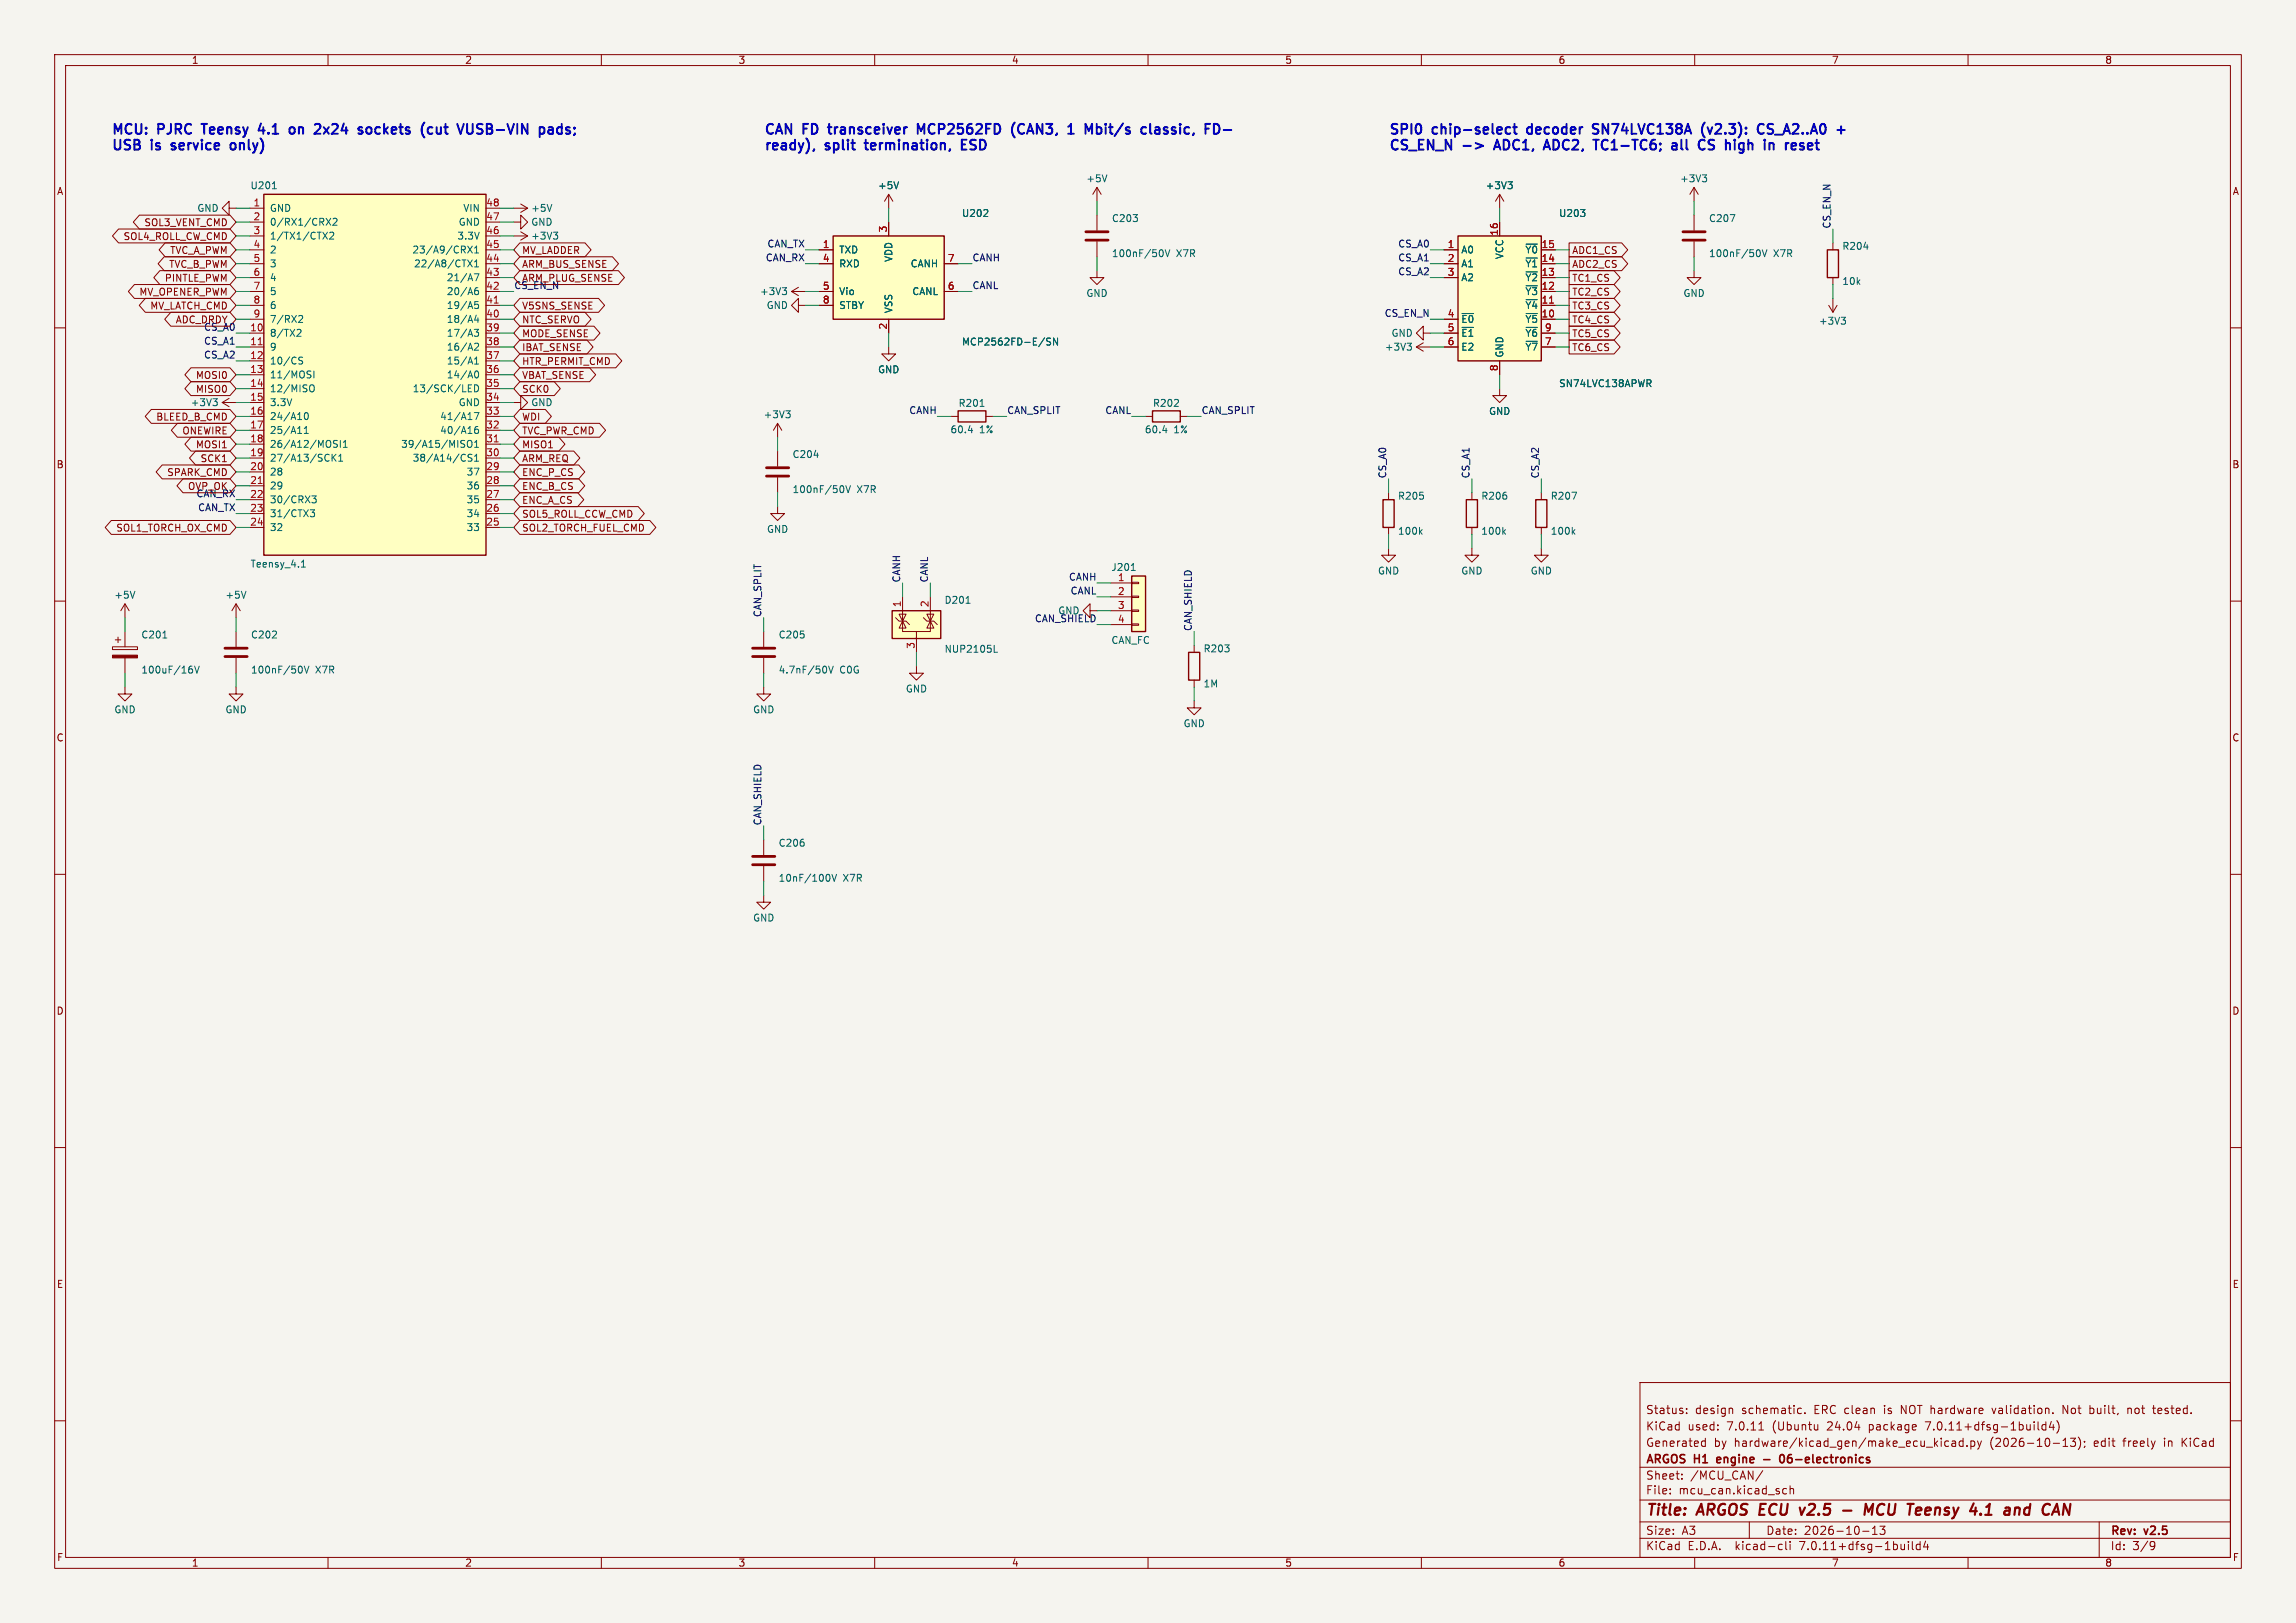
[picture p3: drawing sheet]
<svg xmlns="http://www.w3.org/2000/svg" width="420mm" height="297mm" viewBox="0 0 420 297" stroke-linecap="round" stroke-linejoin="round" font-family="sans-serif">
<defs><g id="words">
<g font-size="2.8" fill="#840000">
<text x="301" y="277.9">Title:</text>
<text x="310.6" y="277.9">ARGOS ECU</text>
<text x="330.9" y="277.9">v2.5</text>
<text x="344.3" y="277.9">MCU</text>
<text x="353" y="277.9">Teensy</text>
<text x="365.3" y="277.9">4.1</text>
<text x="372.3" y="277.9">and</text>
</g>
<g font-size="2.5" fill="#0000c2">
<text x="20.3" y="25.5">MCU:</text>
<text x="20.3" y="28.4">USB</text>
<text x="27.8" y="28.4">is</text>
<text x="29" y="25.5">PJRC</text>
<text x="32.2" y="28.4">service</text>
<text x="37.9" y="25.5">Teensy</text>
<text x="43.7" y="28.4">only)</text>
<text x="48.9" y="25.5">4.1</text>
<text x="55.3" y="25.5">on</text>
<text x="60.6" y="25.5">2x24</text>
<text x="69.3" y="25.5">sockets</text>
<text x="81.5" y="25.5">(cut</text>
<text x="89" y="25.5">VUSB-VIN</text>
<text x="104.5" y="25.5">pads;</text>
<text x="139.7" y="25.5">CAN</text>
<text x="139.7" y="28.4">ready),</text>
<text x="147" y="25.5">FD</text>
<text x="151.1" y="28.4">split</text>
<text x="152.5" y="25.5">transceiver</text>
<text x="159.1" y="28.4">termination,</text>
<text x="169.4" y="25.5">MCP2562FD</text>
<text x="177.4" y="28.4">ESD</text>
<text x="187.3" y="25.5">(CAN3,</text>
<text x="202.2" y="25.5">Mbit/s</text>
<text x="213.2" y="25.5">classic,</text>
<text x="254" y="25.5">SPI0</text>
<text x="254" y="28.4">CS_EN_N</text>
<text x="262.2" y="25.5">chip-select</text>
<text x="274.3" y="28.4">ADC1,</text>
<text x="280.2" y="25.5">decoder</text>
<text x="284.1" y="28.4">ADC2,</text>
<text x="292.9" y="25.5">SN74LVC138A</text>
<text x="293.9" y="28.4">TC1-TC6;</text>
<text x="308.9" y="28.4">all</text>
<text x="313.5" y="25.5">(v2.3):</text>
<text x="314.5" y="28.4">CS</text>
<text x="320.1" y="28.4">high</text>
<text x="324.5" y="25.5">CS_A2..A0</text>
<text x="327.9" y="28.4">in</text>
<text x="332.5" y="28.4">reset</text>
</g>
<g font-size="2.1" fill="#840000">
<text x="301" y="262">KiCad</text>
<text x="301" y="259">Status:</text>
<text x="308.7" y="262">used:</text>
<text x="310.1" y="259">design</text>
<text x="315.9" y="262">7.0.11</text>
<text x="318.7" y="259">schematic.</text>
<text x="324.4" y="262">(Ubuntu</text>
<text x="332" y="259">ERC clean</text>
<text x="334.5" y="262">24.04</text>
<text x="342.3" y="262">package</text>
<text x="345.1" y="259">is</text>
<text x="348.3" y="259">NOT hardware</text>
<text x="352.8" y="262">7.0.11+dfsg-1build4)</text>
<text x="365.3" y="259">validation.</text>
<text x="378.3" y="259">Not</text>
<text x="383.4" y="259">built,</text>
<text x="390.5" y="259">not</text>
<text x="395.4" y="259">tested.</text>
<text x="301" y="268.2">ARGOS H1</text>
<text x="301" y="265">Generated</text>
<text x="313.5" y="265">by</text>
<text x="314.8" y="268.2">engine</text>
<text x="317.3" y="265">hardware/kicad_gen/make_ecu_kicad.py</text>
<text x="327.5" y="268.2">06-electronics</text>
<text x="364.2" y="265">(2026-10-13);</text>
<text x="383.3" y="265">edit</text>
<text x="388.8" y="265">freely</text>
<text x="396.4" y="265">in</text>
<text x="399.8" y="265">KiCad</text>
<text x="301" y="273.7">File:</text>
<text x="301" y="271">Sheet:</text>
<text x="307.1" y="273.7">mcu_can.kicad_sch</text>
<text x="309.2" y="271">/MCU_CAN/</text>
<text x="301" y="281.1">Size:</text>
<text x="307.6" y="281.1">A3</text>
<text x="323" y="281.1">Date:</text>
<text x="330" y="281.1">2026-10-13</text>
<text x="386" y="281.3">Rev:</text>
<text x="392.4" y="281.3">v2.5</text>
<text x="301" y="283.9">KiCad</text>
<text x="308.7" y="283.9">E.D.A.</text>
<text x="317.6" y="283.9">kicad-cli</text>
<text x="329.5" y="283.9">7.0.11+dfsg-1build4</text>
<text x="386" y="283.9">Id:</text>
<text x="390.1" y="283.9">3/9</text>
</g>
<g font-size="1.8" fill="#840000">
<text x="35" y="11.9">1</text>
<text x="85" y="11.9">2</text>
<text x="135" y="11.9">3</text>
<text x="185" y="11.9">4</text>
<text x="235" y="11.9">5</text>
<text x="285" y="11.9">6</text>
<text x="335" y="11.9">7</text>
<text x="385" y="11.9">8</text>
<text x="10.3" y="35.9">A</text>
<text x="408.3" y="35.9">A</text>
<text x="26.3" y="41.6">SOL3_VENT_CMD</text>
<text x="22.5" y="44.1">SOL4_ROLL_CW_CMD</text>
<text x="31" y="46.7">TVC_A_PWM</text>
<text x="95.4" y="46.7">MV_LADDER</text>
<text x="287.5" y="46.7">ADC1_CS</text>
<text x="30.1" y="51.8">PINTLE_PWM</text>
<text x="30.8" y="49.2">TVC_B_PWM</text>
<text x="95.4" y="51.8">ARM_PLUG_SENSE</text>
<text x="95.4" y="49.2">ARM_BUS_SENSE</text>
<text x="287.5" y="49.2">ADC2_CS</text>
<text x="287.5" y="51.8">TC1_CS</text>
<text x="25.4" y="54.3">MV_OPENER_PWM</text>
<text x="27.4" y="56.8">MV_LATCH_CMD</text>
<text x="32.1" y="59.4">ADC_DRDY</text>
<text x="95.4" y="56.8">V5SNS_SENSE</text>
<text x="95.4" y="59.4">NTC_SERVO</text>
<text x="287.5" y="54.3">TC2_CS</text>
<text x="287.5" y="56.8">TC3_CS</text>
<text x="287.5" y="59.4">TC4_CS</text>
<text x="95.4" y="64.5">IBAT_SENSE</text>
<text x="95.4" y="61.9">MODE_SENSE</text>
<text x="287.5" y="64.5">TC6_CS</text>
<text x="287.5" y="61.9">TC5_CS</text>
<text x="35.7" y="69.5">MOSI0</text>
<text x="95.4" y="67">HTR_PERMIT_CMD</text>
<text x="95.4" y="69.5">VBAT_SENSE</text>
<text x="28.5" y="77.2">BLEED_B_CMD</text>
<text x="35.7" y="72.1">MISO0</text>
<text x="95.4" y="72.1">SCK0</text>
<text x="95.4" y="77.2">WDI</text>
<text x="33.3" y="79.7">ONEWIRE</text>
<text x="35.7" y="82.2">MOSI1</text>
<text x="95.4" y="82.2">MISO1</text>
<text x="95.4" y="79.7">TVC_PWR_CMD</text>
<text x="10.3" y="85.9">B</text>
<text x="30.5" y="87.3">SPARK_CMD</text>
<text x="34.3" y="89.9">OVP_OK</text>
<text x="36.6" y="84.8">SCK1</text>
<text x="95.4" y="87.3">ENC_P_CS</text>
<text x="95.4" y="84.8">ARM_REQ</text>
<text x="95.4" y="89.9">ENC_B_CS</text>
<text x="408.2" y="85.9">B</text>
<text x="95.4" y="92.4">ENC_A_CS</text>
<text x="95.4" y="94.9">SOL5_ROLL_CCW_CMD</text>
<text x="21.2" y="97.5">SOL1_TORCH_OX_CMD</text>
<text x="95.4" y="97.5">SOL2_TORCH_FUEL_CMD</text>
<text x="10.3" y="135.9">C</text>
<text x="408.2" y="135.9">C</text>
<text x="10.3" y="185.9">D</text>
<text x="408.2" y="185.9">D</text>
<text x="10.3" y="235.9">E</text>
<text x="408.3" y="235.9">E</text>
<text x="10.3" y="285.9">F</text>
<text x="35" y="286.9">1</text>
<text x="85" y="286.9">2</text>
<text x="135" y="286.9">3</text>
<text x="185" y="286.9">4</text>
<text x="235" y="286.9">5</text>
<text x="285" y="286.9">6</text>
<text x="335" y="286.9">7</text>
<text x="385" y="286.9">8</text>
<text x="408.3" y="285.9">F</text>
</g>
<g font-size="1.8" fill="#006464">
<text x="45.7" y="34.8">U201</text>
<text x="160.5" y="34.8">+5V</text>
<text x="198.6" y="33.6">+5V</text>
<text x="271.7" y="34.8">+3V3</text>
<text x="307.2" y="33.6">+3V3</text>
<text x="36" y="39">GND</text>
<text x="49.3" y="39">GND</text>
<text x="49.3" y="41.5">0/RX1/CRX2</text>
<text x="83.8" y="41.5">GND</text>
<text x="84.7" y="39">VIN</text>
<text x="97.1" y="41.5">GND</text>
<text x="97.1" y="39">+5V</text>
<text x="175.9" y="39.9">U202</text>
<text x="203.3" y="40.8">C203</text>
<text x="285.1" y="39.9">U203</text>
<text x="312.5" y="40.8">C207</text>
<text x="49.3" y="44">1/TX1/CTX2</text>
<text x="49.3" y="46.6">2</text>
<text x="75.3" y="46.6">23/A9/CRX1</text>
<text x="83.6" y="44">3.3V</text>
<text x="97.1" y="44">+3V3</text>
<text x="153.4" y="46.6">TXD</text>
<text x="203.3" y="47.3">100nF/50V</text>
<text x="215.2" y="47.3">X7R</text>
<text x="267.2" y="46.6">A0</text>
<text x="275.2" y="47.5" transform="rotate(-90 275.2 47.5)">VCC</text>
<text x="278.9" y="46.6">~{Y0}</text>
<text x="312.5" y="47.3">100nF/50V</text>
<text x="324.4" y="47.3">X7R</text>
<text x="336.9" y="45.9">R204</text>
<text x="49.3" y="49.1">3</text>
<text x="49.3" y="51.7">4</text>
<text x="75.6" y="49.1">22/A8/CTX1</text>
<text x="81.6" y="51.7">21/A7</text>
<text x="153.4" y="49.1">RXD</text>
<text x="163.4" y="48" transform="rotate(-90 163.4 48)">VDD</text>
<text x="166.5" y="49.1">CANH</text>
<text x="267.2" y="49.1">A1</text>
<text x="267.2" y="51.7">A2</text>
<text x="278.9" y="51.7">~{Y2}</text>
<text x="278.9" y="49.1">~{Y1}</text>
<text x="336.9" y="52.3">10k</text>
<text x="49.3" y="54.2">5</text>
<text x="49.3" y="56.7">6</text>
<text x="49.3" y="59.3">7/RX2</text>
<text x="81.6" y="59.3">18/A4</text>
<text x="81.6" y="56.7">19/A5</text>
<text x="81.6" y="54.2">20/A6</text>
<text x="138.9" y="54.2">+3V3</text>
<text x="140.1" y="56.7">GND</text>
<text x="153.4" y="54.2">Vio</text>
<text x="153.4" y="56.7">STBY</text>
<text x="163.4" y="57.4" transform="rotate(-90 163.4 57.4)">VSS</text>
<text x="166.8" y="54.2">CANL</text>
<text x="198.6" y="54.5">GND</text>
<text x="267.2" y="59.3">~{E0}</text>
<text x="278.9" y="59.3">~{Y5}</text>
<text x="278.9" y="56.7">~{Y4}</text>
<text x="278.9" y="54.2">~{Y3}</text>
<text x="307.8" y="54.5">GND</text>
<text x="332.6" y="59.6">+3V3</text>
<text x="49.3" y="61.8">8/TX2</text>
<text x="49.3" y="64.4">9</text>
<text x="81.6" y="64.4">16/A2</text>
<text x="81.6" y="61.8">17/A3</text>
<text x="175.9" y="63.4">MCP2562FD-E/SN</text>
<text x="253.2" y="64.4">+3V3</text>
<text x="254.4" y="61.8">GND</text>
<text x="267.2" y="61.8">~{E1}</text>
<text x="267.2" y="64.4">E2</text>
<text x="275.2" y="65.5" transform="rotate(-90 275.2 65.5)">GND</text>
<text x="278.9" y="64.4">~{Y7}</text>
<text x="278.9" y="61.8">~{Y6}</text>
<text x="49.3" y="66.9">10/CS</text>
<text x="49.3" y="69.4">11/MOSI</text>
<text x="49.3" y="72">12/MISO</text>
<text x="75.4" y="72">13/SCK/LED</text>
<text x="81.6" y="69.4">14/A0</text>
<text x="81.6" y="66.9">15/A1</text>
<text x="160.5" y="68.5">GND</text>
<text x="285.1" y="71">SN74LVC138APWR</text>
<text x="34.8" y="74.5">+3V3</text>
<text x="49.3" y="74.5">3.3V</text>
<text x="49.3" y="77.1">24/A10</text>
<text x="80.4" y="77.1">41/A17</text>
<text x="83.8" y="74.5">GND</text>
<text x="97.1" y="74.5">GND</text>
<text x="139.6" y="76.7">+3V3</text>
<text x="175.2" y="74.6">R201</text>
<text x="210.8" y="74.6">R202</text>
<text x="272.3" y="76.1">GND</text>
<text x="49.3" y="79.6">25/A11</text>
<text x="49.3" y="82.1">26/A12/MOSI1</text>
<text x="73.3" y="82.1">39/A15/MISO1</text>
<text x="80.4" y="79.6">40/A16</text>
<text x="173.8" y="79.5">60.4</text>
<text x="179.2" y="79.5">1%</text>
<text x="209.3" y="79.5">60.4</text>
<text x="214.7" y="79.5">1%</text>
<text x="49.3" y="84.7">27/A13/SCK1</text>
<text x="49.3" y="87.2">28</text>
<text x="49.3" y="89.8">29</text>
<text x="75.4" y="84.7">38/A14/CS1</text>
<text x="85.3" y="89.8">36</text>
<text x="85.3" y="87.2">37</text>
<text x="144.9" y="84">C204</text>
<text x="49.3" y="92.3">30/CRX3</text>
<text x="49.3" y="94.8">31/CTX3</text>
<text x="85.3" y="94.8">34</text>
<text x="85.3" y="92.3">35</text>
<text x="144.9" y="90.4">100nF/50V</text>
<text x="156.8" y="90.4">X7R</text>
<text x="255.6" y="91.6">R205</text>
<text x="270.9" y="91.6">R206</text>
<text x="283.6" y="91.6">R207</text>
<text x="49.3" y="97.4">32</text>
<text x="85.3" y="97.4">33</text>
<text x="140.2" y="97.7">GND</text>
<text x="255.6" y="98.1">100k</text>
<text x="270.9" y="98.1">100k</text>
<text x="283.6" y="98.1">100k</text>
<text x="45.7" y="104.1">Teensy_4.1</text>
<text x="203.2" y="104.7">J201</text>
<text x="252" y="105.3">GND</text>
<text x="267.2" y="105.3">GND</text>
<text x="279.9" y="105.3">GND</text>
<text x="20.8" y="109.8">+5V</text>
<text x="41.1" y="109.8">+5V</text>
<text x="172.7" y="110.7">D201</text>
<text x="25.8" y="117">C201</text>
<text x="45.8" y="117">C202</text>
<text x="142.3" y="117">C205</text>
<text x="172.7" y="119.6">NUP2105L</text>
<text x="203.2" y="118">CAN_FC</text>
<text x="220.1" y="119.6">R203</text>
<text x="25.8" y="123.5">100uF/16V</text>
<text x="45.8" y="123.5">100nF/50V</text>
<text x="57.7" y="123.5">X7R</text>
<text x="142.3" y="123.5">4.7nF/50V</text>
<text x="153.6" y="123.5">C0G</text>
<text x="220.1" y="126">1M</text>
<text x="20.8" y="130.7">GND</text>
<text x="41.1" y="130.7">GND</text>
<text x="137.7" y="130.7">GND</text>
<text x="165.6" y="126.9">GND</text>
<text x="216.4" y="133.3">GND</text>
<text x="142.3" y="155.1">C206</text>
<text x="142.3" y="161.6">10nF/100V</text>
<text x="154.2" y="161.6">X7R</text>
<text x="137.7" y="168.8">GND</text>
</g>
<g font-size="1.8" fill="#a90000">
<text x="46.3" y="37.8">1</text>
<text x="46.3" y="40.4">2</text>
<text x="88.9" y="40.4">47</text>
<text x="88.9" y="37.8">48</text>
<text x="46.3" y="42.9">3</text>
<text x="46.3" y="45.5">4</text>
<text x="88.9" y="45.5">45</text>
<text x="88.9" y="42.9">46</text>
<text x="150.4" y="45.5">1</text>
<text x="162.3" y="42.6" transform="rotate(-90 162.3 42.6)">3</text>
<text x="264.7" y="45.5">1</text>
<text x="274.1" y="43.2" transform="rotate(-90 274.1 43.2)">16</text>
<text x="281.9" y="45.5">15</text>
<text x="46.3" y="48">5</text>
<text x="46.3" y="50.5">6</text>
<text x="46.3" y="53.1">7</text>
<text x="88.9" y="53.1">42</text>
<text x="88.9" y="50.5">43</text>
<text x="88.9" y="48">44</text>
<text x="150.4" y="48">4</text>
<text x="150.4" y="53.1">5</text>
<text x="173.3" y="53.1">6</text>
<text x="173.3" y="48">7</text>
<text x="264.7" y="48">2</text>
<text x="264.7" y="50.5">3</text>
<text x="281.9" y="53.1">12</text>
<text x="281.9" y="50.5">13</text>
<text x="281.9" y="48">14</text>
<text x="46.3" y="55.6">8</text>
<text x="46.3" y="58.2">9</text>
<text x="88.9" y="58.2">40</text>
<text x="88.9" y="55.6">41</text>
<text x="150.4" y="55.6">8</text>
<text x="264.7" y="58.2">4</text>
<text x="281.9" y="58.2">10</text>
<text x="281.9" y="55.6">11</text>
<text x="45.7" y="60.7">10</text>
<text x="45.7" y="63.2">11</text>
<text x="45.7" y="65.8">12</text>
<text x="88.9" y="65.8">37</text>
<text x="88.9" y="63.2">38</text>
<text x="88.9" y="60.7">39</text>
<text x="162.3" y="60.4" transform="rotate(-90 162.3 60.4)">2</text>
<text x="264.7" y="60.7">5</text>
<text x="264.7" y="63.2">6</text>
<text x="282.5" y="63.2">7</text>
<text x="282.5" y="60.7">9</text>
<text x="45.7" y="68.3">13</text>
<text x="45.7" y="70.9">14</text>
<text x="88.9" y="70.9">35</text>
<text x="88.9" y="68.3">36</text>
<text x="274.1" y="68" transform="rotate(-90 274.1 68)">8</text>
<text x="45.7" y="73.4">15</text>
<text x="45.7" y="75.9">16</text>
<text x="88.9" y="75.9">33</text>
<text x="88.9" y="73.4">34</text>
<text x="45.7" y="78.5">17</text>
<text x="45.7" y="81">18</text>
<text x="45.7" y="83.6">19</text>
<text x="88.9" y="83.6">30</text>
<text x="88.9" y="81">31</text>
<text x="88.9" y="78.5">32</text>
<text x="45.7" y="86.1">20</text>
<text x="45.7" y="88.6">21</text>
<text x="88.9" y="88.6">28</text>
<text x="88.9" y="86.1">29</text>
<text x="45.7" y="91.2">22</text>
<text x="45.7" y="93.7">23</text>
<text x="88.9" y="93.7">26</text>
<text x="88.9" y="91.2">27</text>
<text x="45.7" y="96.3">24</text>
<text x="88.9" y="96.3">25</text>
<text x="204.4" y="106.4">1</text>
<text x="164.8" y="111.2" transform="rotate(-90 164.8 111.2)">1</text>
<text x="169.9" y="111.2" transform="rotate(-90 169.9 111.2)">2</text>
<text x="204.4" y="109">2</text>
<text x="204.4" y="111.5">3</text>
<text x="167.4" y="118.8" transform="rotate(-90 167.4 118.8)">3</text>
<text x="204.4" y="114">4</text>
</g>
<g font-size="1.8" fill="#0f0f0f">
<text x="334.9" y="41.9" transform="rotate(-90 334.9 41.9)">CS_EN_N</text>
<text x="140" y="47.9">CAN_RX</text>
<text x="140.3" y="45.4">CAN_TX</text>
<text x="177.8" y="47.9">CANH</text>
<text x="255.7" y="47.9">CS_A1</text>
<text x="255.7" y="45.4">CS_A0</text>
<text x="94" y="53">CS_EN_N</text>
<text x="177.8" y="53">CANL</text>
<text x="255.7" y="50.5">CS_A2</text>
<text x="253.2" y="58.1">CS_EN_N</text>
<text x="37.2" y="65.7">CS_A2</text>
<text x="37.2" y="60.6">CS_A0</text>
<text x="37.2" y="63.2">CS_A1</text>
<text x="166.2" y="75.9">CANH</text>
<text x="184.1" y="75.9">CAN_SPLIT</text>
<text x="202.1" y="75.9">CANL</text>
<text x="219.7" y="75.9">CAN_SPLIT</text>
<text x="253.7" y="87.6" transform="rotate(-90 253.7 87.6)">CS_A0</text>
<text x="268.9" y="87.6" transform="rotate(-90 268.9 87.6)">CS_A1</text>
<text x="281.6" y="87.6" transform="rotate(-90 281.6 87.6)">CS_A2</text>
<text x="35.8" y="91.1">CAN_RX</text>
<text x="36.1" y="93.6">CAN_TX</text>
<text x="164.8" y="106.7" transform="rotate(-90 164.8 106.7)">CANH</text>
<text x="169.8" y="106.7" transform="rotate(-90 169.8 106.7)">CANL</text>
<text x="195.4" y="106.3">CANH</text>
<text x="139.4" y="113" transform="rotate(-90 139.4 113)">CAN_SPLIT</text>
<text x="189.2" y="114">CAN_SHIELD</text>
<text x="193.5" y="112.6">GND</text>
<text x="195.7" y="108.9">CANL</text>
<text x="218.1" y="115.6" transform="rotate(-90 218.1 115.6)">CAN_SHIELD</text>
<text x="139.4" y="151.1" transform="rotate(-90 139.4 151.1)">CAN_SHIELD</text>
</g>
</g></defs>
<path d="M0 0h420v297h-420z" fill="#f5f4ef" stroke="#f5f4ef" stroke-width=".18"/>
<g fill="none" stroke="#840000" stroke-width=".18">
<path d="M10 10h400v277h-400zM12 12h396v273h-396zM60 10v2M110 10v2M160 10v2M210 10v2M260 10v2M310 10v2M360 10v2M25.5 39.4h16.6l1.1 1.2-1.1 1.3h-16.6l-1.1-1.3zM41.9 38.1v-1.3l-1.3 1.3 1.3 1.3v-1.3h1.3M45.7 38.1h2.6"/>
<path d="M88.9 38.1h2.5M94 38.1h2.5M95.2 37.3l1.3 .8-1.3 .8M161.8 36.8l.8-1.2 .7 1.2M162.6 35.6v2.5M199.9 35.6l.8-1.3 .7 1.3M200.7 34.3v2.5M200.7 39.4v2.8M273.6 36.8l.7-1.2 .8 1.2M274.3 35.6v2.5M309.1 35.6l.8-1.3 .7 1.3M309.9 34.3v2.5"/>
<path d="M309.9 39.4v2.8M10 60h2M21.7 41.9h20.4l1.1 1.3-1.1 1.3h-20.4l-1.1-1.3zM24.6 52.1h17.5l1.1 1.2-1.1 1.3h-17.5l-1.1-1.3zM26.6 54.6h15.5l1.1 1.3-1.1 1.3h-15.5l-1.1-1.3zM29.2 49.5h12.9l1.1 1.3-1.1 1.3h-12.9l-1.1-1.3zM30 47h12.1l1.1 1.3-1.1 1.2h-12.1l-1.1-1.2zM30.2 44.4h11.9l1.1 1.3-1.1 1.3h-11.9l-1.1-1.3zM31.2 57.1h10.9l1.1 1.3-1.1 1.3h-10.9l-1.1-1.3zM45.7 53.3h2.6M45.7 43.2h2.6M45.7 45.7h2.6"/>
<path d="M45.7 48.3h2.6M45.7 55.9h2.6M45.7 40.6h2.6M45.7 58.4h2.6M45.7 50.8h2.6M88.9 53.3h2.5M88.9 43.2h2.5M88.9 45.7h2.5M88.9 48.3h2.5M88.9 55.9h2.5M88.9 40.6h2.5M88.9 58.4h2.5"/>
<path d="M88.9 50.8h2.5M94 40.6h1.2v-1.2l1.3 1.2-1.3 1.3v-1.3M94 43.2h2.5M95.1 49.5h18l1.1 1.3-1.1 1.3h-18l-1.1-1.3zM95.1 47h16.9l1.1 1.3-1.1 1.2h-16.9l-1.1-1.2zM95.1 44.4h11.9l1.1 1.3-1.1 1.3h-11.9l-1.1-1.3zM95.1 54.6h14.4l1.1 1.3-1.1 1.3h-14.4l-1.1-1.3zM95.1 57.1h11.9l1.1 1.3-1.1 1.3h-11.9l-1.1-1.3zM95.1 59.7h13.5l1.2 1.3-1.2 1.2h-13.5l-1.1-1.2zM95.2 42.4l1.3 .8-1.3 .7M144.8 53.3h2.5M146 55.9v-1.3l-1.2 1.3 1.2 1.3v-1.3h1.3"/>
<path d="M146 52.6l-1.2 .7 1.2 .8M149.9 53.3h2.5M149.9 45.7h2.5M149.9 48.3h2.5M149.9 55.9h2.5M162.6 40.6v2.6M162.6 58.4v2.6M172.7 53.3h2.6M172.7 48.3h2.6M200.7 49.5v1.3h1.2l-1.2 1.3-1.3-1.3h1.3M200.7 44.2v2.8M264.2 45.7h2.5"/>
<path d="M264.2 48.3h2.5M264.2 58.4h2.5M264.2 50.8h2.5M274.3 40.6v2.6M281.9 53.3h2.6M281.9 45.7h2.6M281.9 48.3h2.6M281.9 55.9h2.6M281.9 58.4h2.6M281.9 50.8h2.6M287 47h9.6l1.2 1.3-1.2 1.2h-9.6zM287 49.5h8.2l1.2 1.3-1.2 1.3h-8.2z"/>
<path d="M287 52.1h8.2l1.2 1.2-1.2 1.3h-8.2zM287 59.7h8.2l1.2 1.3-1.2 1.2h-8.2zM287 54.6h8.2l1.2 1.3-1.2 1.3h-8.2zM287 57.1h8.2l1.2 1.3-1.2 1.3h-8.2zM287 44.4h9.6l1.2 1.3-1.2 1.3h-9.6zM309.9 49.5v1.3h1.2l-1.2 1.3-1.3-1.3h1.3M309.9 44.2v2.8M334.5 55.9l.8 1.3 .7-1.3M335.3 44.5v1.2M335.3 50.8v1.3M335.3 54.6v2.6M408 60h2"/>
<path d="M27.7 74.9h14.4l1.1 1.3-1.1 1.3h-14.4l-1.1-1.3zM32.4 77.5h9.7l1.1 1.2-1.1 1.3h-9.7l-1.1-1.3zM34.9 67.3h7.2l1.1 1.3-1.1 1.3h-7.2l-1.1-1.3zM34.9 69.8h7.2l1.1 1.3-1.1 1.3h-7.2l-1.1-1.3zM40.6 73.7h2.6M41.9 72.9l-1.3 .8 1.3 .7M45.7 63.5h2.6M45.7 76.2h2.6M45.7 73.7h2.6M45.7 61h2.6M45.7 66h2.6M45.7 68.6h2.6"/>
<path d="M45.7 71.1h2.6M45.7 78.7h2.6M88.9 63.5h2.5M88.9 76.2h2.5M88.9 73.7h2.5M88.9 61h2.5M88.9 66h2.5M88.9 68.6h2.5M88.9 71.1h2.5M88.9 78.7h2.5M94 73.7h1.2v-1.3l1.3 1.3-1.3 1.2v-1.2M95.1 62.2h12.3l1.1 1.3-1.1 1.3h-12.3l-1.1-1.3z"/>
<path d="M95.1 64.8h17.5l1.1 1.2-1.1 1.3h-17.5l-1.1-1.3zM95.1 67.3h12.8l1.1 1.3-1.1 1.3h-12.8l-1.1-1.3zM95.1 69.8h6.3l1.1 1.3-1.1 1.3h-6.3l-1.1-1.3zM95.1 77.5h14.6l1.1 1.2-1.1 1.3h-14.6l-1.1-1.3zM95.1 74.9h4.7l1.1 1.3-1.1 1.3h-4.7l-1.1-1.3zM141.5 78.7l.7-1.2 .8 1.2M142.2 77.5v2.5M162.6 63.5v1.3h1.2l-1.2 1.2-1.3-1.2h1.3M174 76.2h1.3M180.3 76.2h1.3M209.5 76.2h1.3M215.9 76.2h1.3"/>
<path d="M259.1 63.5h2.5M260.3 62.7l-1.2 .8 1.2 .8M260.3 61v-1.3l-1.2 1.3 1.2 1.2v-1.2h1.3M264.2 63.5h2.5M264.2 61h2.5M274.3 71.1v1.3h1.3l-1.3 1.3-1.3-1.3h1.3M274.3 66v2.6M281.9 63.5h2.6M281.9 61h2.6M287 62.2h8.2l1.2 1.3-1.2 1.3h-8.2zM20.4 95.2h21.7l1.1 1.3-1.1 1.3h-21.7l-1.2-1.3zM29.7 85.1h12.4l1.1 1.3-1.1 1.2h-12.4l-1.1-1.2z"/>
<path d="M33.5 87.6h8.6l1.1 1.3-1.1 1.3h-8.6l-1.1-1.3zM34.9 80h7.2l1.1 1.3-1.1 1.3h-7.2l-1.1-1.3zM35.8 82.5h6.3l1.1 1.3-1.1 1.3h-6.3l-1.1-1.3zM45.7 81.3h2.6M45.7 83.8h2.6M45.7 86.4h2.6M45.7 88.9h2.6M45.7 91.4h2.6M45.7 94h2.6M45.7 96.5h2.6M88.9 81.3h2.5M88.9 83.8h2.5"/>
<path d="M88.9 86.4h2.5M88.9 88.9h2.5M88.9 91.4h2.5M88.9 94h2.5M88.9 96.5h2.5M95.1 85.1h10.8l1.1 1.3-1.1 1.2h-10.8l-1.1-1.2zM95.1 80h7.1l1.1 1.3-1.1 1.3h-7.1l-1.1-1.3zM95.1 82.5h9.9l1.1 1.3-1.1 1.3h-9.9l-1.1-1.3zM95.1 87.6h10.8l1.1 1.3-1.1 1.3h-10.8l-1.1-1.3zM95.1 90.2h10.6l1.1 1.2-1.1 1.3h-10.6l-1.1-1.3zM95.1 92.7h21.6l1.2 1.3-1.2 1.3h-21.6l-1.1-1.3zM95.1 95.2h23.8l1.1 1.3-1.1 1.3h-23.8l-1.1-1.3z"/>
<path d="M142.2 92.7v1.3h1.3l-1.3 1.3-1.2-1.3h1.2M142.2 82.6v2.7M142.2 87.4v2.8M254 90.2v1.2M254 96.5v1.3M269.2 90.2v1.2M269.2 96.5v1.3M281.9 90.2v1.2M281.9 96.5v1.3M10 110h2M20.6 118.4h4.5v.5h-4.5zM21.1 117.1h1"/>
<path d="M21.6 116.6v1M22.1 111.8l.8-1.3 .7 1.3M22.9 110.5v2.5M22.9 115.6v2.8M42.4 111.8l.8-1.3 .7 1.3M43.2 110.5v2.5M43.2 115.6v2.8M139.7 115.6v2.8M163.8 113l.7 .7h1.2l.7 .6M165.1 113.7v1.9h5.1v-1.9M165.1 113.7l.6 1.2h-1.2zM165.1 113v.7l.6-1.3h-1.2l.6 1.3"/>
<path d="M165.1 109.2v4.5M167.6 115.6v3.8M168.9 113l.6 .7h1.3l.6 .6M169.5 112.4h1.3l-.6 1.3zM170.2 113.7l.6 1.2h-1.3zM170.2 109.2v4.5M199.4 111.8v-1.3l-1.3 1.3 1.3 1.2v-1.2h1.3M203.2 106.7h3.8M203.2 109.2h3.8M203.2 111.8h3.8M203.2 114.3h3.8M207 114.2h1.3v.2h-1.3z"/>
<path d="M207 111.6h1.3v.3h-1.3zM207 109.1h1.3v.2h-1.3zM207 106.6h1.3v.2h-1.3zM218.4 118.1v1.3M254 100.3v1.3h1.3l-1.3 1.3-1.3-1.3h1.3M269.2 100.3v1.3h1.3l-1.3 1.3-1.2-1.3h1.2M281.9 100.3v1.3h1.3l-1.3 1.3-1.2-1.3h1.2M408 110h2M22.9 125.7v1.3h1.2l-1.2 1.3-1.3-1.3h1.3M22.9 120.4v2.8M43.2 125.7v1.3h1.2l-1.2 1.3-1.3-1.3h1.3M43.2 120.4v2.8"/>
<path d="M139.7 125.7v1.3h1.3l-1.3 1.3-1.3-1.3h1.3M139.7 120.4v2.8M167.6 121.9v1.3h1.3l-1.3 1.3-1.2-1.3h1.2M218.4 128.3v1.2h1.3l-1.3 1.3-1.2-1.3h1.2M218.4 124.5v1.2M10 160h2M139.7 153.7v2.8M139.7 158.5v2.8M408 160h2M139.7 163.8v1.3h1.3l-1.3 1.3-1.3-1.3h1.3M10 210h2M408 210h2"/>
<path d="M10 260h2M300 253h108v32h-108zM308.5 258.5v.2M308.5 257.8v.1M316.7 257.7l.2 .2v.8M329.1 257.7l.4 .1M329.5 258.6l-.4 .1M330.2 258.5v.2M364.4 257.7l.3 1M375.5 258.5v.2M376.2 260a1.73 1.73 0 0 1 0 2.3M377.4 258.7v-1.5l.8 1.5"/>
<path d="M382.3 258.6h.6M382.3 257.8h.6M382.3 257.2v1.5M389.2 257.8l.2-.1 .4 .1 .1 .9M389.2 257.7v1M393.7 257.7h.6M394 258.6l.3 .1M408 260h2M300 278.5h108M300 274.5h108M300 268.5h108M305.5 273.2v.2"/>
<path d="M305.5 272.5v.1M307.7 270.5v.2M307.7 269.8v.1M311.4 264.6h.5M311.4 263.8h.5M311.9 263.2v1.5M320 278.5v3M321.7 261.7h.9M322 260.4l.2-.2v1.5M322.4 269.1l-1.2 1.9M326.8 272.5l-.4-.1-.3 .3v.4l.1 .2h.6M327.4 271.9v1.5"/>
<path d="M327.4 272.5l.3-.1 .3 .1 .1 .9M332.5 260.7v1M332.5 261.5l-.2 .2M342.5 279.7l.4-.4v1.5M343.9 279.3h.9l-.5 .6 .4 .1v.6l-.2 .2h-.4l-.2-.2M355.8 264.5l.2 .2 .4-.1M356.4 263.8l-.4-.1-.2 .1M357.1 263.8h.6v.9M357.7 264l-.5 .1a.29 .29 0 0 0-.2 .3 .29 .29 0 0 0 .2 .3l.5-.1M359.1 263.8l-.4-.1-.3 .3v.4l.1 .2h.6M359.1 263.2v1.5M359.8 264.5v.2"/>
<path d="M360.5 263.8l.4-.1 .3 .3v.4l-.1 .2h-.6M360.5 263.7v1.5M361.7 263.7l.4 1M362.1 264.7l-.4 .5M362.4 263.7l-.3 1M372.8 260.2v1.3l.2 .2M374.2 260.8l-.4-.1-.3 .3v.4l.2 .2h.5M374.2 260.2v1.5M375.2 260.1l-.3 1.1h.9M375.6 260.7v1M377.4 264.7h.8M377.4 263.6l.4-.4v1.5"/>
<path d="M378.7 263.2h1l-.5 .6 .4 .1v.6l-.2 .2h-.5l-.2-.2M380.2 263a1.72 1.72 0 0 1 0 2.3M381.3 263.8v.1M381.4 264.6l-.2 .3M384 278.5v6.5M399.2 263.2v1.5M400 263.2l-.8 .8M60 285v2M110 285v2M160 285v2M210 285v2M260 285v2"/>
<path d="M300 281.5h108M310 285v2M325.6 282.6l.4 .1M326 283.5l-.4 .1M326.7 282.1v1.3l.2 .2M327.4 282.1v.1M327.4 282.6v1M340.7 280.2h1.2M342.5 280.8h.9M349.1 282.1v.1M349.1 282.6v1M349.8 282.1v1.3l.2 .2"/>
<path d="M351.2 282.7l-.4-.1-.3 .3v.4l.2 .2h.5M351.2 282.1v1.5M352.2 282l-.3 1.1h.9M352.6 282.6v1M360 285v2M393.6 282.1l.5 .1a.99 .99 0 0 1-.4 1.4h-.3M394.2 282.7l-.3 .3h-.3"/>
</g>
<path d="M330.2 275.9l-.7 1.3M337.1 276.4h1.6M341.1 277.2l.2-2 .5 1.4 .8-1.4-.2 2M343.6 275.5a1.27 1.27 0 0 0 0 1.6M352.5 275.9l-.3 .3-.1 .7 .3 .3h.4M353.2 276.3l-1 .2M363.1 277.2h1.2M363.7 275.5l.3-.3-.3 2M371.3 276a.66 .66 0 0 0-1 .3l-.1 .5 .2 .3 .2 .1 .6-.1M371.4 275.2l-.3 2M378.7 275.2l-.2 2" fill="none" stroke="#840000" stroke-width=".4"/>
<path d="M314.1 266.8v.8M314.8 267l-.8 .2M322.6 267.1h1.2M325.8 266.3l.1-.1a.8 .8 0 0 1 .5 .7 .8 .8 0 0 1-.5 .8 1 1 0 0 1-.1-1.4z" fill="none" stroke="#840000" stroke-width=".3"/>
<path d="M48.3 35.6h40.6v66h-40.6zM152.4 43.2h20.3v15.2h-20.3zM266.7 43.2h15.2v22.8h-15.2zM334.3 45.7h2v5.1h-2zM175.3 75.2h5v2h-5zM210.8 75.2h5.1v2h-5.1zM253 91.4h2v5.1h-2zM268.2 91.4h2.1v5.1h-2.1zM280.9 91.4h2.1v5.1h-2.1zM163.2 111.8h8.9v5h-8.9zM207 105.4h2.5v10.2h-2.5zM217.4 119.4h2.1v5.1h-2.1z" fill="none" stroke="#840000" stroke-width=".25"/>
<g fill="none" stroke="#006464" stroke-width=".18">
<path d="M49.8 34.5h.7M59.7 39.9l.8 1.3M60.5 39.9l-.8 1.3M100.9 37.4l-.4 1.3M164.4 33.3l-.4 1.2M179.9 39.6h.8M180.6 38.5v.4M202.5 32l-.4 1.3M275.8 33.3h.8l-.4 .5M276.4 33.8l.2 .2v.3l-.2 .2M289.1 38.3h.8l-.4 .5M289.8 39v.5"/>
<path d="M311.4 32h.8l-.4 .5M311.9 32.5l.3 .2v.3l-.3 .3M316.5 39.3h.8l-.5 1.2M54.7 57.8l.4-.1 .3 .4-.8 .9h.8M59.1 42.5l.8 1.3M59.9 42.5l-.8 1.3M60.3 42.6l.5-.1 .2 .4-.7 .9h.7M60.9 40.1l.5-.2 .3 .4-.8 .9h.8M85.5 47.6l.9 1.2M85.5 45l.9 1.3M86.4 47.6l-.9 1.2M86.4 45l-.9 1.3"/>
<path d="M86.8 50.1h.8l-.5 1.3M86.8 45.4l.4-.4v1.3M86.8 47.9l.4-.3v1.2M86.8 48.8h.7M86.8 46.3h.7M87.1 57.7l-.3 .9h.8M87.4 52.6l-.3 .1a.86 .86 0 0 0 0 1.2l.4-.1v-.4l-.2-.3-.4 .1-.1 .2M87.4 58.2v.8M87.5 55.2h-.6l-.1 .6 .2-.1h.4l.1 .2v.4l-.2 .2-.5-.2M101.2 42.5h.8l-.4 .5M101.8 43l.2 .2v.3l-.2 .3M143.1 52.6h.8l-.4 .5"/>
<path d="M143.6 53.1l.3 .3v.3l-.3 .2M212.5 45.7a.79 .79 0 0 1 0 1.3M213.1 45.7l.5 1.3 .4-1.3M267.4 57.4h2.1M279.2 44.7h2M321.7 45.7a.79 .79 0 0 1 0 1.3M322.4 45.7l.4 1.3 .4-1.3M336.8 58.1h.8l-.4 .4M337.3 58.5l.3 .3v.3l-.3 .2M340.9 45.2h.8M39 73h.7l-.4 .5M39.5 73.5l.2 .2v.3l-.2 .2"/>
<path d="M54.5 79.3h.7M54.5 60.3h.4l.2 .3-.8 .9h.8M54.7 65.8l.5 .3 .2 .3-.3 .2h-.5M55.4 65.4l-.5-.1-.2 .2M55.7 79.3h.7M55.7 78.4l.3-.4v1.3M55.8 75.6l.2-.1a.68 .68 0 0 1 .4 .6 .68 .68 0 0 1-.4 .7l-.3-.5zM56.6 68.6l.3 .2-.3 .4M56.7 67.9l.2 .1M56.7 70.6l.2-.2a.43 .43 0 0 1 .6 .5v.4a.43 .43 0 0 1-.3 .4 .43 .43 0 0 1-.5-.2M57.4 67.9v1.3M85.7 70.4h.6"/>
<path d="M85.7 71.7h.6M85.7 71h.4M86.8 60.3h.7l-.4 .5 .4 .1v.5l-.2 .1-.5-.1M86.8 75.5h.8l-.5 1.3M86.8 62.9l.5-.1 .2 .4-.7 .9h.7M86.8 66.6h.7M86.8 70.4a.64 .64 0 0 1 .7 .7 .64 .64 0 0 1-.7 .6zM86.8 65.7l.4-.4v1.3M86.9 68l.2-.1a.68 .68 0 0 1 .5 .6 .68 .68 0 0 1-.5 .7l-.3-.5zM87.4 78l-.3 .1a.86 .86 0 0 0 0 1.2l.4-.1v-.4l-.2-.3-.4 .1-.1 .2M143.8 75.2h.7l-.4 .5M144.3 75.7l.2 .2v.3l-.2 .2"/>
<path d="M177.1 78.8h.8M179.3 74.4h.7M192.2 61.9h-.5l-.2 .2 .1 .3 .5 .3v.3l-.2 .1h-.4M193.4 61.9v1.2l-.7-1.2v1.2M212.7 78.8h.8M257.4 62.8h.8l-.4 .5M257.9 63.3l.3 .2v.3l-.3 .3M301.6 70.2l.4 .6M301.8 69.5l.2 .2-.1 .3-.1 .2M56.8 93.3h.7l-.4 .5 .4 .1v.5l-.2 .2-.5-.2M57.1 90.7h.7l-.4 .5 .4 .2v.5l-.2 .1-.5-.1M60.7 83.1v1.3"/>
<path d="M60.9 83.7l.6 .7M61.1 81.1l.5 .2 .1 .3-.2 .3-.5-.1M61.1 80.7h.6M61.5 83.1l-.8 .8M62 84.4h.7M62 83.5l.3-.4v1.3M62.3 80.6v1.3M62.8 81.9h.7M62.8 81l.4-.4v1.3M85.7 80.7l.1-.1a.43 .43 0 0 1 .5 .4v.4a.42 .42 0 0 1-.4 .5 .42 .42 0 0 1-.4-.5v-.4zM86.3 83.2l-.5-.1-.1 .2v.3l.5 .3 .1 .3-.2 .2-.5-.1M86.8 81.9h.7"/>
<path d="M86.8 84.4h.7M86.8 81l.4-.4v1.3M86.8 83.5l.4-.4v1.3M148.9 83.3h.8M154.1 88.9a.79 .79 0 0 1 0 1.2M154.7 88.9l.4 1.2 .5-1.2M259.8 97.3l.3 .5M260.1 96.9l-.4 .5M275 97.3l.4 .5M275.4 96.9l-.5 .5M287.5 90.1h.9l-.6 1.2M287.7 97.3l.4 .5"/>
<path d="M288.1 96.9l-.5 .5M24.7 108.2l-.4 1.3M29.8 116.7h.7M45 108.2l-.4 1.3M55.1 103.8h.8M55.1 102.9l.4-.4v1.3M176.7 110.4h.7M181.9 119.4h.6M206.9 104.4h.8M34.9 121.9h.2M35 122.4l.2 .2v.3l-.2 .3M35.6 121.9l.4 1.3 .4-1.3"/>
<path d="M55 121.9a.79 .79 0 0 1 0 1.3M55.7 121.9l.4 1.3 .4-1.3M151 122l.2 .4-.2 .7M151.6 121.9l.4 1.3 .4-1.3M151.5 160a.79 .79 0 0 1 0 1.3M152.2 160l.4 1.3 .4-1.3"/>
</g>
<g fill="#ffffc2" stroke="#ffffc2" stroke-width=".18">
<path d="M207 105.4h2.5v10.2h-2.5z"/>
<path d="M163.2 111.8h8.9v5h-8.9z"/>
<path d="M152.4 43.2h20.3v15.2h-20.3z"/>
<path d="M48.3 35.6h40.6v66h-40.6z"/>
<path d="M266.7 43.2h15.2v22.8h-15.2z"/>
</g>
<path d="M198.6 43.9h4.1M198.6 42.4h4.1M307.8 43.9h4.1M307.8 42.4h4.1M140.2 87.1h4.1M140.2 85.6h4.1M41.1 118.6h4.1M137.7 118.6h4M41.1 120.1h4.1M137.7 120.1h4M137.7 158.2h4M137.7 156.7h4" fill="none" stroke="#840000" stroke-width=".51"/>
<path d="M90.4 55.5h.7M283.5 55.5h.7M47.2 63.1h.8M47.2 88.5h.8M90.4 80.9h.7" fill="none" stroke="#a90000" stroke-width=".18"/>
<path d="M20.6 119.9h4.5v.5h-4.5z" fill="#840000" stroke="#840000" stroke-width=".18"/>
<g fill="none" stroke="#0000c2" stroke-width=".36">
<path d="M21 24.5v-1.8l.6 1.3 .6-1.3v1.8M21 25.6v1.4M22 25.6v1.4M24.1 22.8h-.1a.65 .65 0 0 0-.9 .1M24.6 25.6v1.8M24.8 22.7v1.4M25.9 22.7v1.4M27.8 25.6v.1M29.9 22.8l-.3-.1h-.6v1.8M31.3 22.7v1.3M31.4 27.3l.1 .1M31.4 26.3v.4"/>
<path d="M33.1 22.8l-.3-.1h-.7v1.8M35 22.8h-.1a.65 .65 0 0 0-.9 .1M36.8 22.7h1.1M36.9 25.6v.1M37.4 22.7v1.8M42.2 26.5v.5a.49 .49 0 0 0 .3 .4 .49 .49 0 0 0 .5-.2M45.5 25.6v1.5M47.6 25.3l.4 .5M47.7 22.6l-.4 1.3h1.1M50.2 22.9l.2-.2v1.8M53.1 23.4a.49 .49 0 0 1 .8 .2v.5a.49 .49 0 0 1-.5 .4 .49 .49 0 0 1-.4-.4v-.5zM57.6 22.8l.2-.1 .6 .1a.49 .49 0 0 1 .1 .6"/>
<path d="M59.2 23.3l1 1.2M60.2 23.3l-1 1.2M60.8 22.8l.2-.1h.4l.3 .1M62.9 22.6l-.4 1.3M67.2 23.4a.49 .49 0 0 1 .8 .2v.5a.49 .49 0 0 1-.5 .4 .49 .49 0 0 1-.5-.4v-.5zM70.3 22.7v1.8M73.3 22.7v1.5M77.6 22.4l-.3 .5M79.9 23.3l.1 1.1a.49 .49 0 0 0 .6-.1M80.6 23.3v1.2M81.5 22.7v1.5M83.6 22.7l.6 1.8 .6-1.8"/>
<path d="M85.4 22.7v1.4M86.5 22.7v1.4M88.2 24.3l-.3 .2-.7-.1M88.3 22.8l-.7-.1-.3 .1-.1 .4a.85 .85 0 0 0 .9 .5l.1 .1M89.9 22.8l-.3-.1h-.6v1.8M92.8 22.7l.6 1.8 .6-1.8M94.6 22.7v1.8M96.5 22.7v1.8l-1-1.8v1.8M102.8 23.4l-.6-.1-.3 .3v.5l.2 .3h.7M102.8 22.7v1.8M103.5 24.4l.5 .1M104 23.3h-.2l-.3 .2 .1 .3 .4 .1"/>
<path d="M141.4 22.8h-.1a.65 .65 0 0 0-.8 .1M141.9 24.5l.6-1.8 .6 1.8M144.7 22.7v1.8l-1-1.8v1.8M145.4 25.6v1.8M147.8 22.7h-.8v1.8M148.9 27.3l-.1 .3M149.4 22.9l-.5-.2h-.4v1.8M151.4 23.3h.7M151.7 22.7v1.5M154.2 25.6v1.5M156 25.6v1.5M158.4 25.6v1.5"/>
<path d="M161.6 22.7v.1M167.9 24.5v-1.8l.6 1.3 .6-1.3v1.8M168.6 25.6v1.5M171 22.8h-.1a.65 .65 0 0 0-.9 .1M172.7 22.8l-.3-.1h-.7v1.8M173.5 22.8l.2-.1h.4l.3 .1M175.9 25.6v1.8h.9M175.9 26.4h.6M176.1 22.7h-.8l-.1 .8M177.7 22.7h-.3l-.3 .1M178.6 22.8l.3-.1h.4l.2 .1M179.3 25.6v1.8"/>
<path d="M181.3 22.7h-.9v1.8M182.8 22.9l-.4-.2h-.5v1.8M185.6 22.4a2.06 2.06 0 0 0 0 2.8M187.3 22.8a.72 .72 0 0 0-.9 0 .72 .72 0 0 0-.2 .9l.4 .7M187.9 24.5l.6-1.8 .6 1.8M190.7 22.7v1.8l-1-1.8v1.8M191.4 22.7h1.1l-.6 .7M195.4 24.5h1M195.7 22.9l.2-.2v1.8M198.6 24.5v-1.8l.6 1.3 .6-1.3v1.8M200.6 23.4l.5-.1 .4 .3v.5l-.2 .3h-.7M200.6 22.7v1.8"/>
<path d="M202.3 22.7v.1M203.1 22.7v1.5M205.4 22.6l-1.5 2.3M210.4 22.7v1.5l.3 .3M211.3 23.4h.7l.1 1.1M212.1 23.7l-.6 .1a.35 .35 0 0 0-.3 .3 .35 .35 0 0 0 .3 .4l.6-.1M215.9 22.7v.1M221.4 22.7h-.9v1.8M222.9 22.9l-.4-.2h-.4v1.8M223 23.1v.9M223.9 23.8h1.3M255.6 22.8l-.7-.1-.2 .1"/>
<path d="M257.3 22.8l-.2-.1h-.7v1.8M258.2 22.7v1.8M259.1 22.8l.3-.1 .4 .1M260.4 25.6h-.9v1.8M262.2 25.6v1.8l-1-1.8v1.8M263.7 22.7v1.8M265.3 22.7v.1M265.5 25.6v1.8l-1.1-1.8v1.8M267.7 26.7h1.4M271.3 26.7l-1.4 .5M273 22.7v1.5M273.3 27.4l.6-1.8 .6 1.8"/>
<path d="M275.1 25.6v1.8M275.8 23.3l.5 .1M276.3 24.4l-.5 .1M276.8 23.3h.7M277 22.7v1.5l.1 .2 .4 .1M277.9 25.7h-.1a.65 .65 0 0 0-.8 .1M278.9 25.8l.2-.2v1.8M279.4 23.4v.9M280.2 22.7v1.8M282.4 27.4l.6-1.8 .6 1.8M282.5 26.9h.9M284.1 25.6v1.8"/>
<path d="M286.6 22.7v1.8M291.4 24.4h.8M291.4 25.6h1.1M292 25.6v1.8M292.4 22.8l-.7-.1-.3 .1v.4a.86 .86 0 0 0 .8 .5M293 26.3l.2 .8M294.2 22.7v1.8l-1-1.8v1.8M294.9 22.7h1.2l-.8 1.8M295.3 25.6v1.8M297.1 22.6l-.4 1.3M298.5 22.7v1.8M299.1 25.6v1.8"/>
<path d="M299.7 22.7l.6 1.8 .6-1.8M302.5 22.8h-.1a.65 .65 0 0 0-.8 .1M303.5 22.9l.2-.2v1.8M304.8 22.7h1.1l-.6 .7M306.6 26.3l.1 1.1M306.7 22.8l.3-.1h.3l.3 .1M306.7 26.6l-.6 .1a.35 .35 0 0 0-.3 .3 .35 .35 0 0 0 .3 .4l.6-.1M307.6 25.6v1.5l.2 .3M308.2 24.5l.6-1.8 .6 1.8M308.5 25.6v1.5M311.8 25.7a.65 .65 0 0 0-.9 .1M311.8 22.4a2.06 2.06 0 0 0 0 2.8"/>
<path d="M312.4 23.3l.4 1.2M312.9 25.6l-.4 .3 .1 .4 .3 .1M313.6 26.9l-.1 .3-.3 .2-.7-.1M313.8 22.8l.3-.1h.4l.3 .1M315.7 25.6v1.8M316.3 22.7h1.1l-.6 .7M318 22.4l.4 .5M319 27.3l-.6 .1M319 26.2v1.4l-.4 .4M319.8 25.6v1.8M321.5 23.7a.67 .67 0 0 0 .4 .7 .67 .67 0 0 0 .7-.1M322.6 22.8a.69 .69 0 0 0-.8 0 .69 .69 0 0 0-.3 .6"/>
<path d="M322.8 25.6v.1M323.3 24.4l.7 .1M324.4 22.8l-.7-.1-.3 .1-.1 .4a.66 .66 0 0 0 .7 .4M326.2 24.5l.6-1.8 .6 1.8M326.7 26.2v1.2M328 22.8l.2-.1h.4l.3 .1M330.8 27.3h.7M331.2 24.5l.6-1.8 .6 1.8M331.6 26.6l-.9 .2M332.3 25.6v1.5M333.1 22.8l.3-.1 .4 .1"/>
</g>
<g fill="none" stroke="#009600" stroke-width=".18">
<path d="M43.2 38.1h2.5M91.4 38.1h2.6M162.6 38.1v2.5M200.7 36.8v2.6M274.3 38.1v2.5M309.9 36.8v2.6M43.2 48.3h2.5M43.2 50.8h2.5M43.2 53.3h2.5M43.2 55.9h2.5M43.2 58.4h2.5M43.2 43.2h2.5"/>
<path d="M43.2 40.6h2.5M43.2 45.7h2.5M91.4 48.3h2.6M91.4 50.8h2.6M91.4 53.3h2.6M91.4 55.9h2.6M91.4 58.4h2.6M91.4 43.2h2.6M91.4 40.6h2.6M91.4 45.7h2.6M147.3 48.3h2.6M147.3 53.3h2.6"/>
<path d="M147.3 55.9h2.6M147.3 45.7h2.6M175.3 48.3h2.5M175.3 53.3h2.5M200.7 47v2.5M261.6 48.3h2.6M261.6 50.8h2.6M261.6 58.4h2.6M261.6 45.7h2.6M284.5 48.3h2.5M284.5 50.8h2.5M284.5 53.3h2.5"/>
<path d="M284.5 55.9h2.5M284.5 58.4h2.5M284.5 45.7h2.5M309.9 47v2.5M335.3 41.9v2.6M335.3 52.1v2.5M43.2 76.2h2.5M43.2 63.5h2.5M43.2 66h2.5M43.2 61h2.5M43.2 78.7h2.5M43.2 68.6h2.5"/>
<path d="M43.2 71.1h2.5M43.2 73.7h2.5M91.4 76.2h2.6M91.4 63.5h2.6M91.4 66h2.6M91.4 61h2.6M91.4 78.7h2.6M91.4 68.6h2.6M91.4 71.1h2.6M91.4 73.7h2.6M162.6 61v2.5M171.4 76.2h2.6"/>
<path d="M181.6 76.2h2.5M207 76.2h2.5M217.2 76.2h2.5M261.6 63.5h2.6M261.6 61h2.6M274.3 68.6v2.5M284.5 63.5h2.5M284.5 61h2.5M43.2 86.4h2.5M43.2 81.3h2.5M43.2 83.8h2.5M43.2 88.9h2.5"/>
<path d="M43.2 91.4h2.5M43.2 94h2.5M43.2 96.5h2.5M91.4 86.4h2.6M91.4 81.3h2.6M91.4 83.8h2.6M91.4 88.9h2.6M91.4 91.4h2.6M91.4 94h2.6M91.4 96.5h2.6M142.2 80v2.6M142.2 90.2v2.5"/>
<path d="M254 87.6v2.6M254 97.8v2.5M269.2 87.6v2.6M269.2 97.8v2.5M281.9 87.6v2.6M281.9 97.8v2.5M22.9 113v2.6M43.2 113v2.6M139.7 113v2.6M165.1 106.7v2.5M167.6 119.4v2.5M170.2 106.7v2.5"/>
<path d="M200.7 111.8h2.5M200.7 106.7h2.5M200.7 114.3h2.5M200.7 109.2h2.5M218.4 115.6v2.5M22.9 123.2v2.5M43.2 123.2v2.5M139.7 123.2v2.5M218.4 125.7v2.6M139.7 151.1v2.6M139.7 161.3v2.5"/>
</g>
<use href="#words"/>
</svg>
